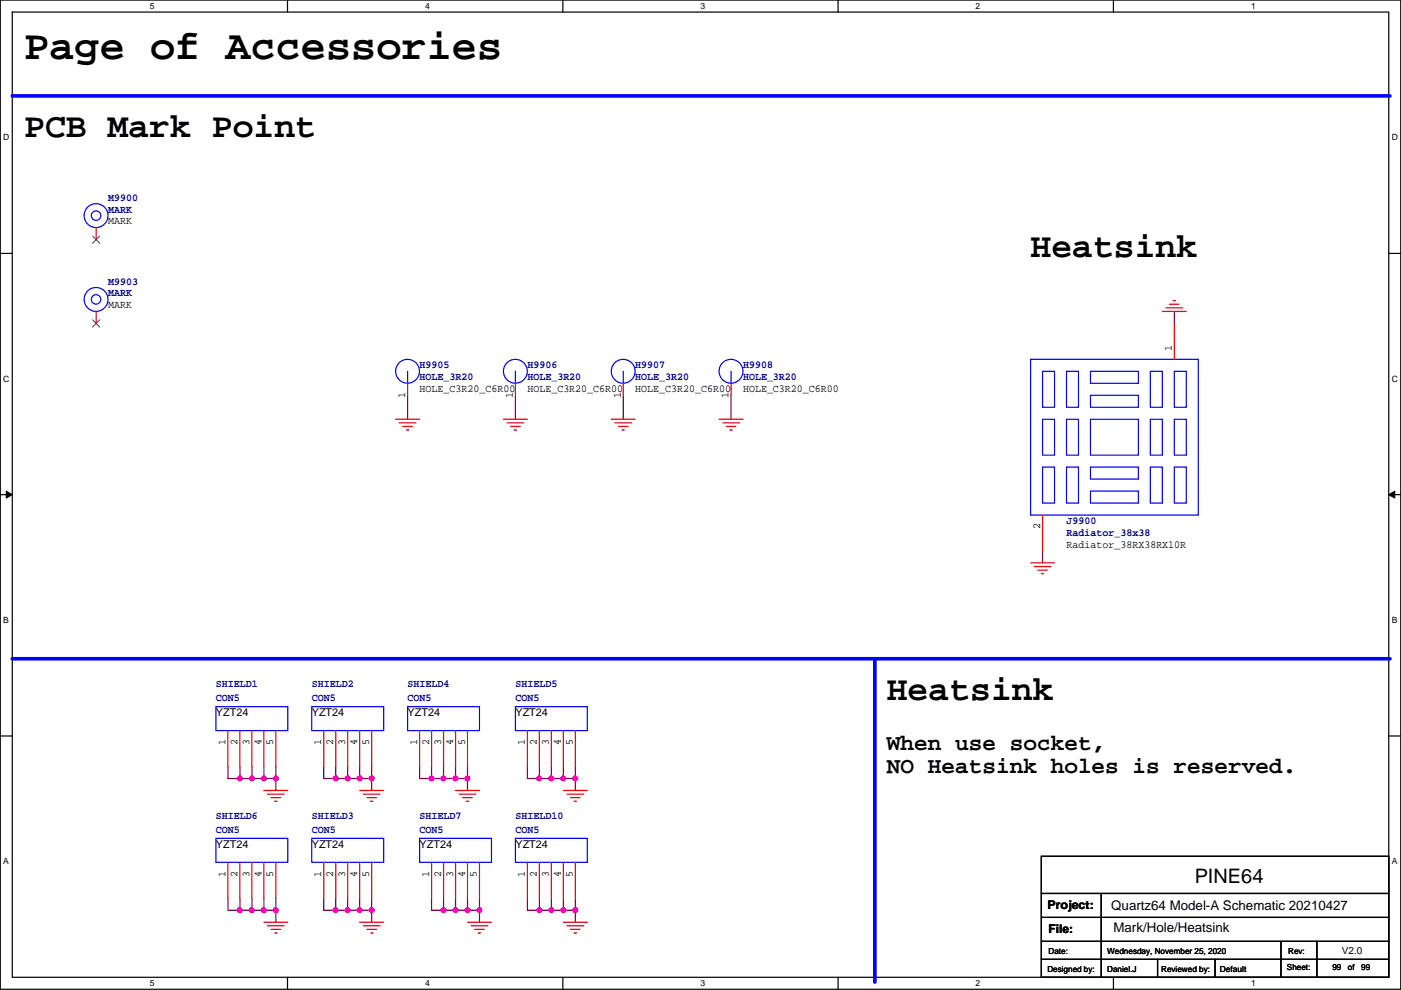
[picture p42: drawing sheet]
<svg xmlns="http://www.w3.org/2000/svg" width="297mm" height="210mm" viewBox="0 0 297 210" stroke-linecap="round" stroke-linejoin="round" font-family="sans-serif">
<defs><g id="words">
<text font-size="8.9" x="5.1" y="12.5">Page of Accessories</text>
<g font-size="7.4">
<text x="5.1" y="29">PCB Mark Point</text>
<text x="218.5" y="54.4">Heatsink</text>
<text x="188" y="148.4">Heatsink</text>
</g>
<g font-size="4.8">
<text x="188" y="159">When use socket,</text>
<text x="188" y="163.9">NO Heatsink holes is reserved.</text>
</g>
<text font-size="4.2" x="253.3" y="187.2">PINE64</text>
<g font-size="2.8">
<text x="235.6" y="193">Quartz64 Model-A Schematic 20210427</text>
<text x="236.1" y="197.7">Mark/Hole/Heatsink</text>
</g>
<g font-size="2.5">
<text x="222.1" y="192.9">Project:</text>
<text x="222.3" y="198">File:</text>
</g>
<g font-size="2.3" fill="#000080">
<text x="22.9" y="42.6">M9900</text>
<text x="22.9" y="45.1">MARK</text>
<text x="22.9" y="60.3">M9903</text>
<text x="22.9" y="62.9">MARK</text>
<text x="89" y="78.1">H9905</text>
<text x="89" y="80.7">HOLE_3R20</text>
<text x="111.8" y="78.1">H9906</text>
<text x="111.8" y="80.7">HOLE_3R20</text>
<text x="134.7" y="78.1">H9907</text>
<text x="134.7" y="80.7">HOLE_3R20</text>
<text x="157.5" y="78.1">H9908</text>
<text x="157.5" y="80.7">HOLE_3R20</text>
<text x="226.1" y="111.1">J9900</text>
<text x="226.1" y="113.7">Radiator_38x38</text>
<text x="45.8" y="145.7">SHIELD1</text>
<text x="45.8" y="148.7">CON5</text>
<text x="66.1" y="145.7">SHIELD2</text>
<text x="66.1" y="148.7">CON5</text>
<text x="86.4" y="145.7">SHIELD4</text>
<text x="86.4" y="148.7">CON5</text>
<text x="109.3" y="145.7">SHIELD5</text>
<text x="109.3" y="148.7">CON5</text>
<text x="45.8" y="173.6">SHIELD6</text>
<text x="66.1" y="173.6">SHIELD3</text>
<text x="89" y="173.6">SHIELD7</text>
<text x="109.3" y="173.6">SHIELD10</text>
<text x="45.8" y="176.7">CON5</text>
<text x="66.1" y="176.7">CON5</text>
<text x="89" y="176.7">CON5</text>
<text x="109.3" y="176.7">CON5</text>
</g>
<g font-size="2.3">
<text x="22.9" y="47.6">MARK</text>
<text x="22.9" y="65.3">MARK</text>
<text x="248.5" y="74.4" transform="rotate(-90 248.5 74.4)">1</text>
<text x="89" y="83.1">HOLE_C3R20_C6R00</text>
<text x="111.8" y="83.1">HOLE_C3R20_C6R00</text>
<text x="134.7" y="83.1">HOLE_C3R20_C6R00</text>
<text x="157.5" y="83.1">HOLE_C3R20_C6R00</text>
<text x="85.9" y="84.3" transform="rotate(-90 85.9 84.3)">1</text>
<text x="108.8" y="84.3" transform="rotate(-90 108.8 84.3)">1</text>
<text x="131.6" y="84.3" transform="rotate(-90 131.6 84.3)">1</text>
<text x="154.5" y="84.3" transform="rotate(-90 154.5 84.3)">1</text>
<text x="220.5" y="112.3" transform="rotate(-90 220.5 112.3)">2</text>
<text x="226.1" y="116.1">Radiator_38RX38RX10R</text>
<text x="45.8" y="151.9">YZT24</text>
<text x="66.1" y="151.9">YZT24</text>
<text x="86.4" y="151.9">YZT24</text>
<text x="109.3" y="151.9">YZT24</text>
<text x="47.8" y="158" transform="rotate(-90 47.8 158)">1</text>
<text x="50.3" y="158" transform="rotate(-90 50.3 158)">2</text>
<text x="52.9" y="158" transform="rotate(-90 52.9 158)">3</text>
<text x="55.4" y="158" transform="rotate(-90 55.4 158)">4</text>
<text x="58" y="158" transform="rotate(-90 58 158)">5</text>
<text x="68.1" y="158" transform="rotate(-90 68.1 158)">1</text>
<text x="70.7" y="158" transform="rotate(-90 70.7 158)">2</text>
<text x="73.2" y="158" transform="rotate(-90 73.2 158)">3</text>
<text x="75.7" y="158" transform="rotate(-90 75.7 158)">4</text>
<text x="78.3" y="158" transform="rotate(-90 78.3 158)">5</text>
<text x="88.4" y="158" transform="rotate(-90 88.4 158)">1</text>
<text x="91" y="158" transform="rotate(-90 91 158)">2</text>
<text x="93.5" y="158" transform="rotate(-90 93.5 158)">3</text>
<text x="96.1" y="158" transform="rotate(-90 96.1 158)">4</text>
<text x="98.6" y="158" transform="rotate(-90 98.6 158)">5</text>
<text x="111.3" y="158" transform="rotate(-90 111.3 158)">1</text>
<text x="113.8" y="158" transform="rotate(-90 113.8 158)">2</text>
<text x="116.4" y="158" transform="rotate(-90 116.4 158)">3</text>
<text x="118.9" y="158" transform="rotate(-90 118.9 158)">4</text>
<text x="121.5" y="158" transform="rotate(-90 121.5 158)">5</text>
<text x="45.8" y="179.9">YZT24</text>
<text x="66.1" y="179.9">YZT24</text>
<text x="89" y="179.9">YZT24</text>
<text x="109.3" y="179.9">YZT24</text>
<text x="47.8" y="185.9" transform="rotate(-90 47.8 185.9)">1</text>
<text x="50.3" y="185.9" transform="rotate(-90 50.3 185.9)">2</text>
<text x="52.9" y="185.9" transform="rotate(-90 52.9 185.9)">3</text>
<text x="55.4" y="185.9" transform="rotate(-90 55.4 185.9)">4</text>
<text x="58" y="185.9" transform="rotate(-90 58 185.9)">5</text>
<text x="68.1" y="185.9" transform="rotate(-90 68.1 185.9)">1</text>
<text x="70.7" y="185.9" transform="rotate(-90 70.7 185.9)">2</text>
<text x="73.2" y="185.9" transform="rotate(-90 73.2 185.9)">3</text>
<text x="75.7" y="185.9" transform="rotate(-90 75.7 185.9)">4</text>
<text x="78.3" y="185.9" transform="rotate(-90 78.3 185.9)">5</text>
<text x="91" y="185.9" transform="rotate(-90 91 185.9)">1</text>
<text x="93.5" y="185.9" transform="rotate(-90 93.5 185.9)">2</text>
<text x="96.1" y="185.9" transform="rotate(-90 96.1 185.9)">3</text>
<text x="98.6" y="185.9" transform="rotate(-90 98.6 185.9)">4</text>
<text x="101.1" y="185.9" transform="rotate(-90 101.1 185.9)">5</text>
<text x="111.3" y="185.9" transform="rotate(-90 111.3 185.9)">1</text>
<text x="113.8" y="185.9" transform="rotate(-90 113.8 185.9)">2</text>
<text x="116.4" y="185.9" transform="rotate(-90 116.4 185.9)">3</text>
<text x="118.9" y="185.9" transform="rotate(-90 118.9 185.9)">4</text>
<text x="121.5" y="185.9" transform="rotate(-90 121.5 185.9)">5</text>
</g>
<text font-size="2.1" x="284.5" y="202.3">V2.0</text>
<g font-size="1.8">
<text x="31.8" y="1.9">5</text>
<text x="90.1" y="1.9">4</text>
<text x="148.5" y="1.9">3</text>
<text x="206.9" y="1.9">2</text>
<text x="265.2" y="1.9">1</text>
<text x=".7" y="29.8">D</text>
<text x="295.1" y="29.8">D</text>
<text x=".7" y="81">C</text>
<text x="295.1" y="81">C</text>
<text x=".7" y="132.1">B</text>
<text x="295.1" y="132.1">B</text>
<text x=".7" y="183.3">A</text>
<text x="295.1" y="183.3">A</text>
<text x="222.3" y="202.3">Date:</text>
<text x="234.8" y="202.3">Wednesday, November 25, 2020</text>
<text x="273.1" y="202.3">Rev:</text>
<text x="31.8" y="209.2">5</text>
<text x="90.1" y="209.2">4</text>
<text x="148.5" y="209.2">3</text>
<text x="206.9" y="209.2">2</text>
<text x="222.1" y="206.1">Designed by:</text>
<text x="234.8" y="206.1">Daniel.J</text>
<text x="246.2" y="206.1">Reviewed by:</text>
<text x="258.6" y="206.1">Default</text>
<text x="265.2" y="209.2">1</text>
<text x="272.9" y="205.8">Sheet:</text>
<text x="282.5" y="205.8">99</text>
<text x="285.8" y="205.8">of</text>
<text x="288.6" y="205.8">99</text>
</g>
</g></defs>
<path d="M.1 0h296.9v209.8h-296.9zM2.6 2.6h291.8v204.7h-291.8z" fill="none" stroke="#000" stroke-width=".25"/>
<g fill="#fff">
<path d="M31.8 .3h1v2h-1z"/>
<path d="M31.8 207.5h1v2.1h-1z"/>
</g>
<path d="M61 0v2.6M61 207.3v2.5" fill="none" stroke="#000" stroke-width=".25"/>
<g fill="#fff">
<path d="M90.1 .3h1v2h-1z"/>
<path d="M90.1 207.5h1v2.1h-1z"/>
</g>
<path d="M119.3 0v2.6M119.3 207.3v2.5" fill="none" stroke="#000" stroke-width=".25"/>
<g fill="#fff">
<path d="M148.5 .3h1v2h-1z"/>
<path d="M148.5 207.5h1v2.1h-1z"/>
</g>
<path d="M177.7 0v2.6M177.7 207.3v2.5" fill="none" stroke="#000" stroke-width=".25"/>
<g fill="#fff">
<path d="M206.9 .3h1v2h-1z"/>
<path d="M206.9 207.5h1v2.1h-1z"/>
</g>
<path d="M236.1 0v2.6M236.1 207.3v2.5" fill="none" stroke="#000" stroke-width=".25"/>
<g fill="#fff">
<path d="M265.2 .3h1v2h-1z"/>
<path d="M265.2 207.5h1v2.1h-1z"/>
<path d="M.7 28.2h1.3v2h-1.3z"/>
<path d="M295.1 28.2h1.3v2h-1.3z"/>
<path d="M.7 79.3h1.3v2.1h-1.3z"/>
<path d="M295.1 79.3h1.3v2.1h-1.3z"/>
</g>
<path d="M.1 53.7h2.5M294.4 53.7h2.6" fill="none" stroke="#000" stroke-width=".25"/>
<g fill="#fff">
<path d="M.7 130.5h1.2v2h-1.2z"/>
<path d="M295.1 130.5h1.2v2h-1.2z"/>
</g>
<path d="M.1 104.9h2.5M294.4 104.9h2.6" fill="none" stroke="#000" stroke-width=".25"/>
<g fill="#000" stroke="#000" stroke-width=".21">
<path d="M1.3 104.2l1.3 .7-1.3 .7z" fill-rule="evenodd"/>
<path d="M294.4 104.9l1.3-.7v1.4z" fill-rule="evenodd"/>
</g>
<g fill="#fff">
<path d="M.7 181.7h1.2v2h-1.2z"/>
<path d="M295.1 181.7h1.2v2h-1.2z"/>
</g>
<path d="M.1 156.1h2.5M294.4 156.1h2.6M220.8 181.6h73.6v25.7h-73.6zM220.8 189.5h73.6M220.8 194.6h73.6M220.8 199.7h73.6M233.5 189.5v17.8M271.6 199.7v7.6M279.2 199.7v7.6M220.8 203.5h73.6M245.4 203.5v3.8M257.6 203.5v3.8" fill="none" stroke="#000" stroke-width=".25"/>
<path d="M2.6 20.3h292.1M2.6 139.7h292.1M185.5 139.7v68.6" fill="none" stroke="#00f" stroke-width=".76"/>
<g fill="none" stroke="#800040" stroke-width=".25">
<path d="M249 66.1v2.5M86.4 83.8v5.1M109.3 83.8v5.1M132.1 83.8v5.1M155 83.8v5.1M221 116.9v2.5M48.3 162.6v2.5h10.2M50.9 162.6v2.5M53.4 162.6v2.5M55.9 162.6v2.5M58.5 162.6v5.1M68.6 162.6v2.5h10.2"/>
<path d="M71.2 162.6v2.5M73.7 162.6v2.5M76.3 162.6v2.5M78.8 162.6v5.1M89 162.6v2.5h10.1M91.5 162.6v2.5M94 162.6v2.5M96.6 162.6v2.5M99.1 162.6v5.1M111.8 162.6v2.5h10.2M114.4 162.6v2.5M116.9 162.6v2.5"/>
<path d="M119.4 162.6v2.5M122 162.6v5.1M48.3 190.5v2.6h10.2M50.9 190.5v2.6M53.4 190.5v2.6M55.9 190.5v2.6M58.5 190.5v5.1M68.6 190.5v2.6h10.2M71.2 190.5v2.6M73.7 190.5v2.6M76.3 190.5v2.6M78.8 190.5v5.1"/>
<path d="M91.5 190.5v2.6h10.2M94 190.5v2.6M96.6 190.5v2.6M99.1 190.5v2.6M101.7 190.5v5.1M111.8 190.5v2.6h10.2M114.4 190.5v2.6M116.9 190.5v2.6M119.4 190.5v2.6M122 190.5v5.1"/>
</g>
<g fill="#f0f" stroke="#f0f" stroke-width=".25">
<circle cx="58.5" cy="165.1" r=".5"/>
<circle cx="55.9" cy="165.1" r=".5"/>
<circle cx="53.4" cy="165.1" r=".5"/>
<circle cx="50.8" cy="165.1" r=".5"/>
<circle cx="71.2" cy="165.1" r=".5"/>
<circle cx="78.8" cy="165.1" r=".5"/>
<circle cx="76.2" cy="165.1" r=".5"/>
<circle cx="73.7" cy="165.1" r=".5"/>
<circle cx="99.1" cy="165.1" r=".5"/>
<circle cx="96.6" cy="165.1" r=".5"/>
<circle cx="94" cy="165.1" r=".5"/>
<circle cx="91.5" cy="165.1" r=".5"/>
<circle cx="122" cy="165.1" r=".5"/>
<circle cx="114.3" cy="165.1" r=".5"/>
<circle cx="119.4" cy="165.1" r=".5"/>
<circle cx="116.9" cy="165.1" r=".5"/>
<circle cx="58.5" cy="193" r=".5"/>
<circle cx="55.9" cy="193" r=".5"/>
<circle cx="53.4" cy="193" r=".5"/>
<circle cx="50.8" cy="193" r=".5"/>
<circle cx="114.3" cy="193" r=".5"/>
<circle cx="122" cy="193" r=".5"/>
<circle cx="119.4" cy="193" r=".5"/>
<circle cx="116.9" cy="193" r=".5"/>
<circle cx="78.8" cy="193" r=".5"/>
<circle cx="76.2" cy="193" r=".5"/>
<circle cx="73.7" cy="193" r=".5"/>
<circle cx="71.2" cy="193" r=".5"/>
<circle cx="101.6" cy="193" r=".5"/>
<circle cx="94" cy="193" r=".5"/>
<circle cx="99.1" cy="193" r=".5"/>
<circle cx="96.6" cy="193" r=".5"/>
</g>
<g fill="none" stroke="#f00" stroke-width=".25">
<path d="M20.4 48.3v2.5M20.4 66.1v2.5M246.4 66.1h5.1M247.2 65.3h3.6M248 64.5h2M248.7 63.8h.5M249 68.6v7.6M83.9 88.9h5.1M84.6 89.7h3.6M85.4 90.4h2M86.2 91.2h.5M86.4 81.3v2.5"/>
<path d="M106.7 88.9h5.1M107.5 89.7h3.6M108.3 90.4h2M109 91.2h.5M109.3 81.3v2.5M129.6 88.9h5.1M130.4 89.7h3.5M131.1 90.4h2.1M131.9 91.2h.5M132.1 81.3v2.5M152.5 88.9h5M153.2 89.7h3.6"/>
<path d="M154 90.4h2M154.7 91.2h.6M155 81.3v2.5M218.5 119.4h5.1M221 109.2v7.7M219.3 120.2h3.5M220 120.9h2.1M220.8 121.7h.5M48.3 155v7.6M50.9 155v7.6M53.4 155v7.6M55.9 155v7.6"/>
<path d="M58.5 155v7.6M68.6 155v7.6M71.2 155v7.6M73.7 155v7.6M76.3 155v7.6M78.8 155v7.6M89 155v7.6M91.5 155v7.6M94 155v7.6M96.6 155v7.6M99.1 155v7.6M111.8 155v7.6"/>
<path d="M114.4 155v7.6M116.9 155v7.6M119.4 155v7.6M122 155v7.6M55.9 167.7h5.1M56.7 168.4h3.6M57.5 169.2h2M58.2 169.9h.5M76.3 167.7h5M77 168.4h3.6M77.8 169.2h2M78.5 169.9h.6"/>
<path d="M96.6 167.7h5.1M97.3 168.4h3.6M98.1 169.2h2M98.9 169.9h.5M119.4 167.7h5.1M120.2 168.4h3.6M121 169.2h2M121.7 169.9h.5M48.3 182.9v7.6M50.9 182.9v7.6M53.4 182.9v7.6M55.9 195.6h5.1"/>
<path d="M55.9 182.9v7.6M56.7 196.4h3.6M57.5 197.1h2M58.2 197.9h.5M58.5 182.9v7.6M68.6 182.9v7.6M71.2 182.9v7.6M73.7 182.9v7.6M76.3 195.6h5M76.3 182.9v7.6M77 196.4h3.6M77.8 197.1h2"/>
<path d="M78.5 197.9h.6M78.8 182.9v7.6M91.5 182.9v7.6M94 182.9v7.6M96.6 182.9v7.6M99.1 195.6h5.1M99.1 182.9v7.6M99.9 196.4h3.5M100.6 197.1h2.1M101.4 197.9h.5M101.7 182.9v7.6M111.8 182.9v7.6"/>
<path d="M114.4 182.9v7.6M116.9 182.9v7.6M119.4 195.6h5.1M119.4 182.9v7.6M120.2 196.4h3.6M121 197.1h2M121.7 197.9h.5M122 182.9v7.6"/>
</g>
<g fill="none" stroke="#00f" stroke-width=".25">
<path d="M86.4 78.8v2.5M109.3 78.8v2.5M132.1 78.8v2.5M155 78.8v2.5M218.5 76.2h35.6v33h-35.6zM221 78.8h2.6v7.6h-2.6zM226.1 78.8h2.6v7.6h-2.6zM231.2 78.8h10.2v2.5h-10.2zM243.9 78.8h2.5v7.6h-2.5zM249 78.8h2.5v7.6h-2.5zM221 88.9h2.6v7.6h-2.6zM221 99.1h2.6v7.6h-2.6z"/>
<path d="M226.1 88.9h2.6v7.6h-2.6zM226.1 99.1h2.6v7.6h-2.6zM231.2 88.9h10.2v7.6h-10.2zM231.2 83.8h10.2v2.6h-10.2zM231.2 99.1h10.2v2.5h-10.2zM243.9 88.9h2.5v7.6h-2.5zM243.9 99.1h2.5v7.6h-2.5zM249 88.9h2.5v7.6h-2.5zM249 99.1h2.5v7.6h-2.5zM231.2 104.2h10.2v2.5h-10.2zM45.8 149.9h15.2v5.1h-15.2zM66.1 149.9h15.2v5.1h-15.2z"/>
<path d="M86.4 149.9h15.3v5.1h-15.3zM109.3 149.9h15.2v5.1h-15.2zM45.8 177.8h15.2v5.1h-15.2zM66.1 177.8h15.2v5.1h-15.2zM89 177.8h15.2v5.1h-15.2zM109.3 177.8h15.2v5.1h-15.2z"/>
<circle cx="20.4" cy="45.7" r="2.53"/>
<circle cx="20.4" cy="45.7" r="1.01"/>
<circle cx="20.4" cy="63.5" r="2.53"/>
<circle cx="20.4" cy="63.5" r="1.01"/>
<circle cx="86.4" cy="78.7" r="2.53"/>
<circle cx="109.3" cy="78.7" r="2.53"/>
<circle cx="132.1" cy="78.7" r="2.53"/>
<circle cx="155" cy="78.7" r="2.53"/>
</g>
<path d="M19.6 50.1l1.6 1.5M21.1 50.1l-1.5 1.5M19.6 67.8l1.6 1.6M21.1 67.8l-1.5 1.6" fill="none" stroke="#804000" stroke-width=".21"/>
<use href="#words"/>
</svg>
